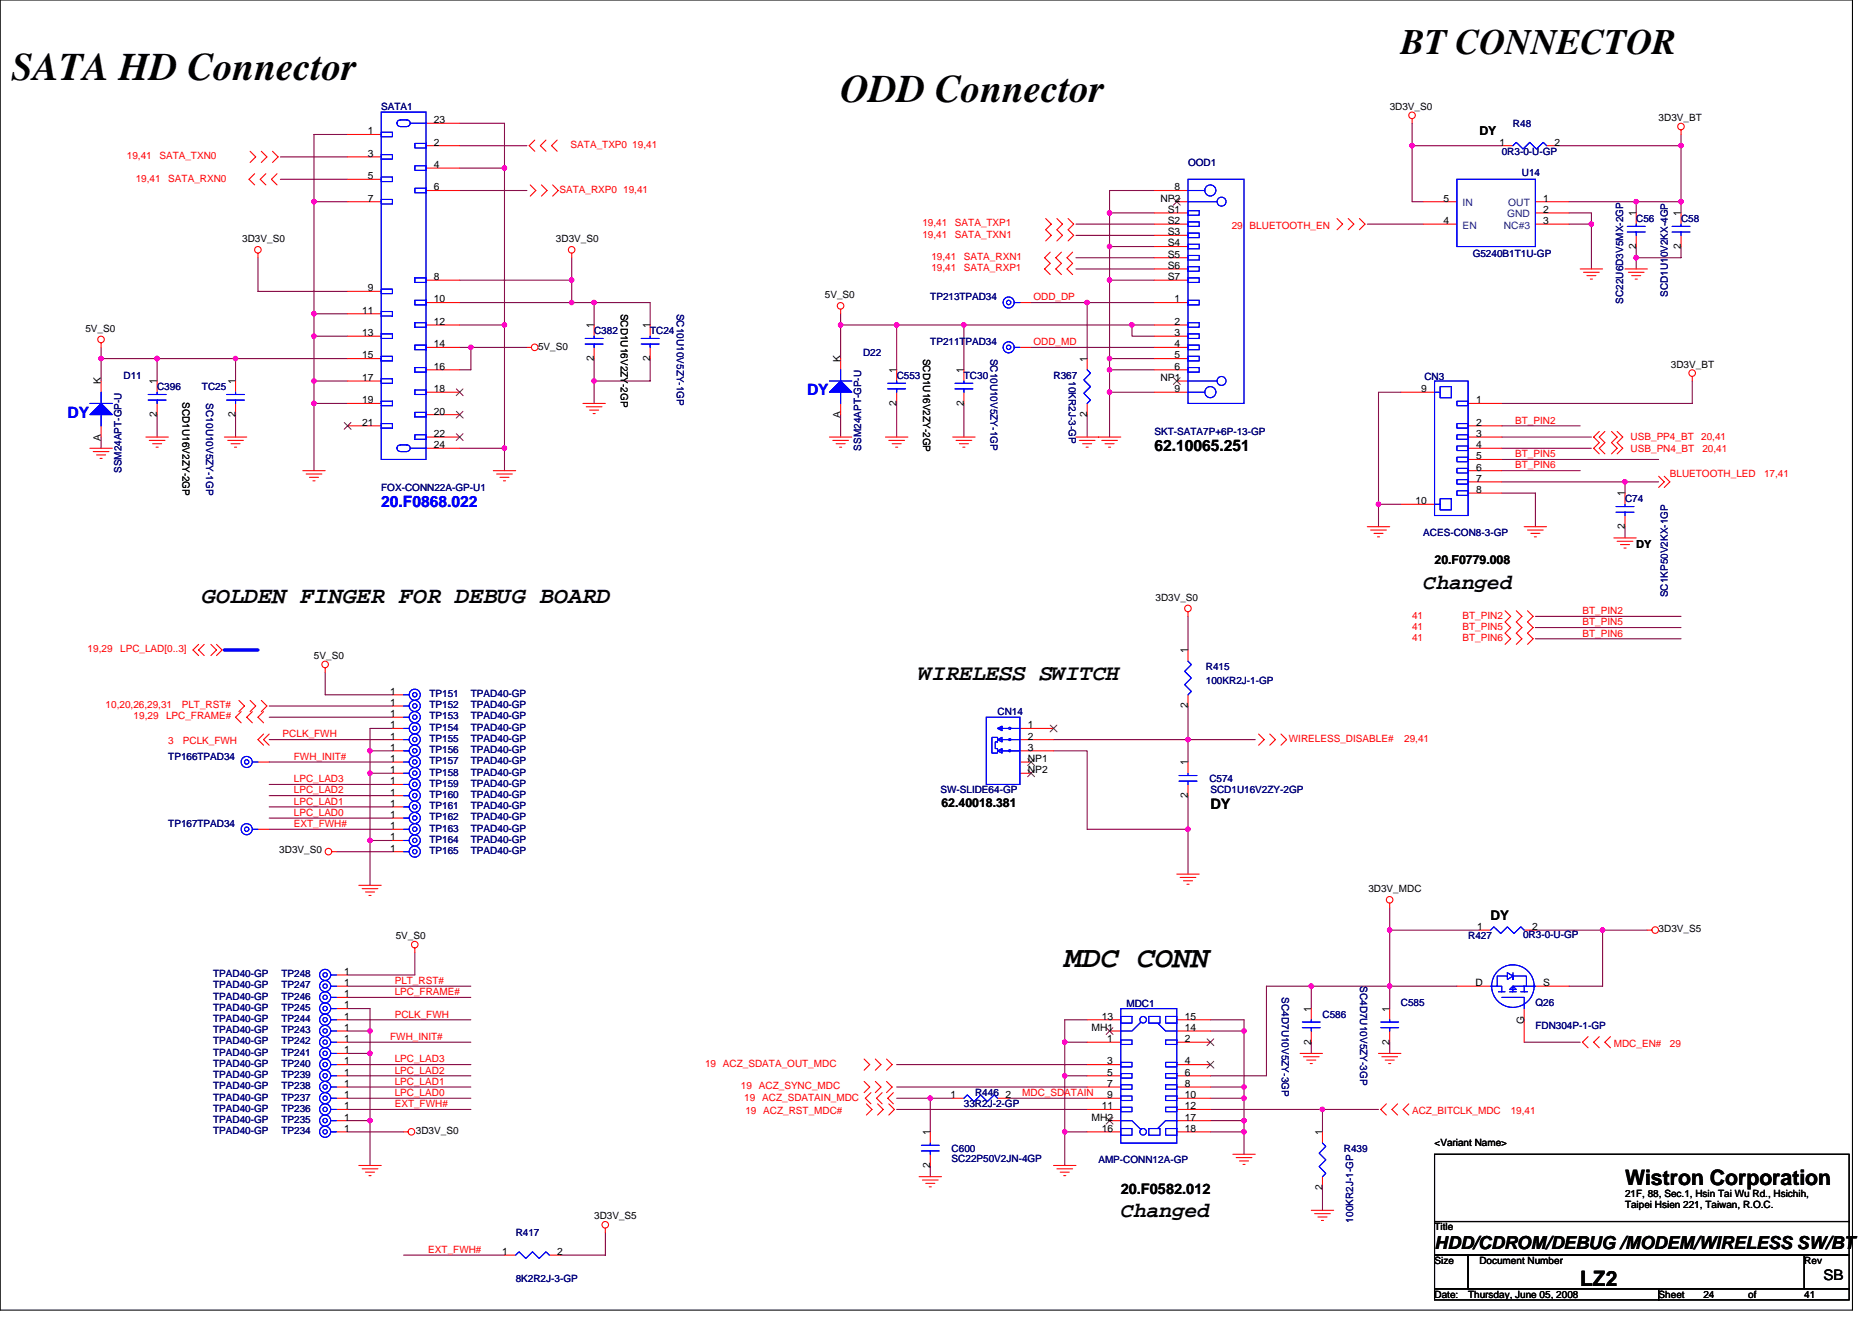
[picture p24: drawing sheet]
<svg xmlns="http://www.w3.org/2000/svg" width="297mm" height="210mm" viewBox="0 0 297 210" stroke-linecap="round" stroke-linejoin="round" font-family="sans-serif">
<defs><g id="words">
<g font-size="6.2">
<text x="1.8" y="12.6">SATA HD Connector</text>
<text x="133.4" y="16.2">ODD Connector</text>
</g>
<text font-size="5.7" x="222.3" y="8.6">BT CONNECTOR</text>
<text font-size="4.8" x="168.9" y="153.4">MDC CONN</text>
<text font-size="3.7" x="32" y="95.6">GOLDEN FINGER FOR DEBUG BOARD</text>
<text font-size="3.5" x="145.8" y="107.9">WIRELESS SWITCH</text>
<g font-size="3.4">
<text x="225.8" y="93.5">Changed</text>
<text x="257.8" y="188">Wistron Corporation</text>
<text x="177.8" y="193.1">Changed</text>
<text x="250.7" y="204">LZ2</text>
</g>
<text font-size="2.8" x="227.6" y="198.2">HDD/CDROM/DEBUG /MODEM/WIRELESS SW/BT</text>
<g font-size="2.5" fill="#00f">
<text x="128.1" y="62.7">DY</text>
<text x="10.7" y="66.3">DY</text>
<text x="60.5" y="80.5">20.F0868.022</text>
</g>
<text font-size="2.5" x="183.2" y="71.6">62.10065.251</text>
<g font-size="2.3">
<text x="192.1" y="128.4">DY</text>
<text x="177.8" y="189.4">20.F0582.012</text>
<text x="289.3" y="203.2">SB</text>
</g>
<text font-size="2.1" x="236.5" y="146">DY</text>
<g font-size="1.9">
<text x="234.7" y="21.4">DY</text>
<text x="227.6" y="89.5">20.F0779.008</text>
<text x="149.4" y="128.1">62.40018.381</text>
</g>
<text font-size="1.8" x="259.6" y="87">DY</text>
<g font-size="1.6" fill="#000080">
<text x="60.5" y="17.4">SATA1</text>
<text x="240.1" y="20.1">R48</text>
<text x="188.5" y="26.3">OOD1</text>
<text x="238.3" y="24.5">0R3-0-U-GP</text>
<text x="241.5" y="27.9">U14</text>
<text x="259.6" y="35.2">C56</text>
<text x="266.7" y="35.2">C58</text>
<text x="233.7" y="40.7">G5240B1T1U-GP</text>
<text x="147.6" y="47.6">TP213TPAD34</text>
<text x="264.7" y="47.1" transform="rotate(-90 264.7 47.1)">SCD1U10V2KX-4GP</text>
<text x="94.3" y="53">C382</text>
<text x="103.2" y="53">TC24</text>
<text x="107.4" y="49.8" transform="rotate(90 107.4 49.8)">SC10U10V5ZY-1GP</text>
<text x="257.6" y="48.2" transform="rotate(-90 257.6 48.2)">SC22U6D3V5MX-2GP</text>
<text x="136.9" y="56.5">D22</text>
<text x="147.6" y="54.8">TP211TPAD34</text>
<text x="157.2" y="56.9" transform="rotate(90 157.2 56.9)">SC10U10V5ZY-1GP</text>
<text x="19.6" y="60.1">D11</text>
<text x="24.9" y="61.9">C396</text>
<text x="32" y="61.9">TC25</text>
<text x="32.7" y="64" transform="rotate(90 32.7 64)">SC10U10V5ZY-1GP</text>
<text x="142.3" y="60.1">C553</text>
<text x="152.9" y="60.1">TC30</text>
<text x="167.2" y="60.1">R367</text>
<text x="169.6" y="60.5" transform="rotate(90 169.6 60.5)">10KR2J-3-GP</text>
<text x="226" y="60.3">CN3</text>
<text x="136.6" y="71.5" transform="rotate(-90 136.6 71.5)">SSM24APT-GP-U</text>
<text x="183.2" y="69">SKT-SATA7P+6P-13-GP</text>
<text x="19.3" y="75" transform="rotate(-90 19.3 75)">SSM24APT-GP-U</text>
<text x="60.5" y="77.9">FOX-CONN22A-GP-U1</text>
<text x="257.8" y="79.7">C74</text>
<text x="225.8" y="85">ACES-CON8-3-GP</text>
<text x="264.7" y="94.8" transform="rotate(-90 264.7 94.8)">SC1KP50V2KX-1GP</text>
<text x="191.3" y="106.3">R415</text>
<text x="68.1" y="112.4">TP152</text>
<text x="68.1" y="110.6">TP151</text>
<text x="74.7" y="112.4">TPAD40-GP</text>
<text x="74.7" y="110.6">TPAD40-GP</text>
<text x="158.3" y="113.4">CN14</text>
<text x="191.3" y="108.5">100KR2J-1-GP</text>
<text x="68.1" y="119.5">TP156</text>
<text x="68.1" y="115.9">TP154</text>
<text x="68.1" y="117.7">TP155</text>
<text x="68.1" y="114.2">TP153</text>
<text x="74.7" y="119.5">TPAD40-GP</text>
<text x="74.7" y="115.9">TPAD40-GP</text>
<text x="74.7" y="117.7">TPAD40-GP</text>
<text x="74.7" y="114.2">TPAD40-GP</text>
<text x="26.7" y="120.5">TP166TPAD34</text>
<text x="68.1" y="123">TP158</text>
<text x="68.1" y="124.8">TP159</text>
<text x="68.1" y="121.3">TP157</text>
<text x="74.7" y="123">TPAD40-GP</text>
<text x="74.7" y="124.8">TPAD40-GP</text>
<text x="74.7" y="121.3">TPAD40-GP</text>
<text x="149.2" y="125.9">SW-SLIDE64-GP</text>
<text x="191.9" y="124.1">C574</text>
<text x="192.1" y="125.9">SCD1U16V2ZY-2GP</text>
<text x="26.7" y="131.2">TP167TPAD34</text>
<text x="68.1" y="126.6">TP160</text>
<text x="68.1" y="128.4">TP161</text>
<text x="68.1" y="130.2">TP162</text>
<text x="68.1" y="131.9">TP163</text>
<text x="74.7" y="126.6">TPAD40-GP</text>
<text x="74.7" y="128.4">TPAD40-GP</text>
<text x="74.7" y="130.2">TPAD40-GP</text>
<text x="74.7" y="131.9">TPAD40-GP</text>
<text x="68.1" y="135.5">TP165</text>
<text x="68.1" y="133.7">TP164</text>
<text x="74.7" y="135.5">TPAD40-GP</text>
<text x="74.7" y="133.7">TPAD40-GP</text>
<text x="233" y="149">R427</text>
<text x="241.7" y="148.8">0R3-0-U-GP</text>
<text x="33.8" y="155">TPAD40-GP</text>
<text x="44.7" y="155">TP248</text>
<text x="33.8" y="156.8">TPAD40-GP</text>
<text x="33.8" y="158.6">TPAD40-GP</text>
<text x="33.8" y="160.4">TPAD40-GP</text>
<text x="44.7" y="156.8">TP247</text>
<text x="44.7" y="158.6">TP246</text>
<text x="44.7" y="160.4">TP245</text>
<text x="178.7" y="159.8">MDC1</text>
<text x="203.4" y="158.2" transform="rotate(90 203.4 158.2)">SC4D7U10V5ZY-3GP</text>
<text x="209.8" y="161.4">C586</text>
<text x="215.8" y="156.5" transform="rotate(90 215.8 156.5)">SC4D7U10V5ZY-3GP</text>
<text x="222.3" y="159.7">C585</text>
<text x="243.6" y="159.7">Q26</text>
<text x="33.8" y="165.7">TPAD40-GP</text>
<text x="33.8" y="167.5">TPAD40-GP</text>
<text x="33.8" y="162.2">TPAD40-GP</text>
<text x="33.8" y="163.9">TPAD40-GP</text>
<text x="44.7" y="165.7">TP242</text>
<text x="44.7" y="167.5">TP241</text>
<text x="44.7" y="162.2">TP244</text>
<text x="44.7" y="163.9">TP243</text>
<text x="243.6" y="163.2">FDN304P-1-GP</text>
<text x="33.8" y="172.8">TPAD40-GP</text>
<text x="33.8" y="171">TPAD40-GP</text>
<text x="33.8" y="169.3">TPAD40-GP</text>
<text x="44.7" y="172.8">TP238</text>
<text x="44.7" y="171">TP239</text>
<text x="44.7" y="169.3">TP240</text>
<text x="154.7" y="173.9">R446</text>
<text x="33.8" y="176.4">TPAD40-GP</text>
<text x="33.8" y="174.6">TPAD40-GP</text>
<text x="33.8" y="179.9">TPAD40-GP</text>
<text x="33.8" y="178.2">TPAD40-GP</text>
<text x="44.7" y="176.4">TP236</text>
<text x="44.7" y="174.6">TP237</text>
<text x="44.7" y="179.9">TP234</text>
<text x="44.7" y="178.2">TP235</text>
<text x="152.9" y="175.7">33R2J-2-GP</text>
<text x="151" y="182.8">C600</text>
<text x="151" y="184.4">SC22P50V2JN-4GP</text>
<text x="174.3" y="184.6">AMP-CONN12A-GP</text>
<text x="213.2" y="182.8">R439</text>
<text x="81.8" y="196.1">R417</text>
<text x="214.7" y="194" transform="rotate(-90 214.7 194)">100KR2J-1-GP</text>
<text x="81.8" y="203.4">8K2R2J-3-GP</text>
</g>
<g font-size="1.6">
<text x="220.5" y="17.4">3D3V_S0</text>
<text x="58.4" y="21.3">1</text>
<text x="68.9" y="23.1">2</text>
<text x="68.9" y="19.5">23</text>
<text x="237.9" y="23.1">1</text>
<text x="246.7" y="23.1">2</text>
<text x="263.2" y="19.2">3D3V_BT</text>
<text x="58.4" y="24.9">3</text>
<text x="58.4" y="28.4">5</text>
<text x="68.9" y="26.6">4</text>
<text x="58.4" y="32">7</text>
<text x="68.9" y="30.2">6</text>
<text x="184.1" y="32">NP2</text>
<text x="185.3" y="33.8">S1</text>
<text x="185.3" y="35.5">S2</text>
<text x="186.4" y="30.2">8</text>
<text x="229" y="35.5">4</text>
<text x="229" y="32">5</text>
<text x="244.9" y="33.8">2</text>
<text x="244.9" y="35.5">3</text>
<text x="244.9" y="32">1</text>
<text x="259.6" y="34.3" transform="rotate(-90 259.6 34.3)">1</text>
<text x="266.7" y="34.3" transform="rotate(-90 266.7 34.3)">1</text>
<text x="38.4" y="38.4">3D3V_S0</text>
<text x="88.2" y="38.4">3D3V_S0</text>
<text x="185.3" y="37.3">S3</text>
<text x="185.3" y="39.1">S4</text>
<text x="185.3" y="40.9">S5</text>
<text x="259.6" y="39.5" transform="rotate(-90 259.6 39.5)">2</text>
<text x="266.7" y="39.5" transform="rotate(-90 266.7 39.5)">2</text>
<text x="58.4" y="46.2">9</text>
<text x="68.9" y="44.4">8</text>
<text x="68.9" y="48">10</text>
<text x="130.9" y="47.3">5V_S0</text>
<text x="185.3" y="42.7">S6</text>
<text x="185.3" y="44.4">S7</text>
<text x="186.4" y="48">1</text>
<text x="13.5" y="52.6">5V_S0</text>
<text x="57.5" y="49.8">11</text>
<text x="57.5" y="53.3">13</text>
<text x="68.9" y="51.5">12</text>
<text x="94.3" y="52.1" transform="rotate(-90 94.3 52.1)">1</text>
<text x="98.5" y="49.8" transform="rotate(90 98.5 49.8)">SCD1U16V2ZY-2GP</text>
<text x="103.1" y="52.1" transform="rotate(-90 103.1 52.1)">1</text>
<text x="186.4" y="51.5">2</text>
<text x="186.4" y="53.3">3</text>
<text x="57.5" y="56.9">15</text>
<text x="68.9" y="55.1">14</text>
<text x="68.9" y="58.7">16</text>
<text x="85.4" y="55.5">5V_S0</text>
<text x="94.3" y="57.3" transform="rotate(-90 94.3 57.3)">2</text>
<text x="103.1" y="57.3" transform="rotate(-90 103.1 57.3)">2</text>
<text x="133.4" y="57.4" transform="rotate(-90 133.4 57.4)">K</text>
<text x="142.3" y="59.2" transform="rotate(-90 142.3 59.2)">1</text>
<text x="146.5" y="56.9" transform="rotate(90 146.5 56.9)">SCD1U16V2ZY-2GP</text>
<text x="152.9" y="59.2" transform="rotate(-90 152.9 59.2)">1</text>
<text x="172.5" y="57.4" transform="rotate(-90 172.5 57.4)">1</text>
<text x="186.4" y="55.1">4</text>
<text x="186.4" y="56.9">5</text>
<text x="186.4" y="58.7">6</text>
<text x="265.1" y="58.3">3D3V_BT</text>
<text x="16" y="61" transform="rotate(-90 16 61)">K</text>
<text x="24.9" y="61" transform="rotate(-90 24.9 61)">1</text>
<text x="29" y="63.8" transform="rotate(90 29 63.8)">SCD1U16V2ZY-2GP</text>
<text x="37.4" y="61" transform="rotate(-90 37.4 61)">1</text>
<text x="57.5" y="60.4">17</text>
<text x="57.5" y="64">19</text>
<text x="68.9" y="62.2">18</text>
<text x="68.9" y="65.8">20</text>
<text x="142.3" y="64.4" transform="rotate(-90 142.3 64.4)">2</text>
<text x="152.9" y="64.4" transform="rotate(-90 152.9 64.4)">2</text>
<text x="184.1" y="60.4">NP1</text>
<text x="186.4" y="62.2">9</text>
<text x="225.5" y="62.2">9</text>
<text x="234.2" y="64">1</text>
<text x="16" y="69.9" transform="rotate(-90 16 69.9)">A</text>
<text x="24.9" y="66.2" transform="rotate(-90 24.9 66.2)">2</text>
<text x="37.4" y="66.2" transform="rotate(-90 37.4 66.2)">2</text>
<text x="57.5" y="67.5">21</text>
<text x="68.9" y="69.3">22</text>
<text x="68.9" y="71.1">24</text>
<text x="133.4" y="66.3" transform="rotate(-90 133.4 66.3)">A</text>
<text x="172.5" y="66.2" transform="rotate(-90 172.5 66.2)">2</text>
<text x="234.2" y="67.5">2</text>
<text x="234.2" y="69.3">3</text>
<text x="234.2" y="71.1">4</text>
<text x="234.2" y="72.9">5</text>
<text x="234.2" y="74.7">6</text>
<text x="234.2" y="76.4">7</text>
<text x="224.6" y="80">10</text>
<text x="234.2" y="78.2">8</text>
<text x="257.8" y="83.9" transform="rotate(-90 257.8 83.9)">2</text>
<text x="257.8" y="78.8" transform="rotate(-90 257.8 78.8)">1</text>
<text x="183.3" y="95.3">3D3V_S0</text>
<text x="49.8" y="104.5">5V_S0</text>
<text x="188.5" y="103.7" transform="rotate(-90 188.5 103.7)">1</text>
<text x="61.9" y="112">1</text>
<text x="61.9" y="110.2">1</text>
<text x="61.9" y="113.8">1</text>
<text x="188.5" y="112.4" transform="rotate(-90 188.5 112.4)">2</text>
<text x="61.9" y="119.1">1</text>
<text x="61.9" y="115.5">1</text>
<text x="61.9" y="117.3">1</text>
<text x="163.1" y="115.5">1</text>
<text x="163.1" y="117.3">2</text>
<text x="163.1" y="119.1">3</text>
<text x="61.9" y="122.7">1</text>
<text x="61.9" y="124.4">1</text>
<text x="61.9" y="120.9">1</text>
<text x="163.1" y="120.9">NP1</text>
<text x="163.1" y="122.7">NP2</text>
<text x="188.5" y="121.4" transform="rotate(-90 188.5 121.4)">1</text>
<text x="61.9" y="126.2">1</text>
<text x="61.9" y="128">1</text>
<text x="61.9" y="129.8">1</text>
<text x="61.9" y="131.6">1</text>
<text x="188.5" y="126.6" transform="rotate(-90 188.5 126.6)">2</text>
<text x="44.3" y="135.3">3D3V_S0</text>
<text x="61.9" y="135.1">1</text>
<text x="61.9" y="133.3">1</text>
<text x="217.1" y="141.5">3D3V_MDC</text>
<text x="62.8" y="149">5V_S0</text>
<text x="234.4" y="147.6">1</text>
<text x="243.1" y="147.6">2</text>
<text x="263.2" y="147.9">3D3V_S5</text>
<text x="54.6" y="154.7">1</text>
<text x="54.6" y="156.4">1</text>
<text x="54.6" y="158.2">1</text>
<text x="54.6" y="160">1</text>
<text x="54.6" y="161.8">1</text>
<text x="174.8" y="161.8">13</text>
<text x="188" y="161.8">15</text>
<text x="208" y="160.5" transform="rotate(-90 208 160.5)">1</text>
<text x="220.5" y="160.5" transform="rotate(-90 220.5 160.5)">1</text>
<text x="234.1" y="156.4">D</text>
<text x="244.9" y="156.4">S</text>
<text x="54.6" y="165.3">1</text>
<text x="54.6" y="167.1">1</text>
<text x="54.6" y="163.6">1</text>
<text x="173.2" y="163.6">MH1</text>
<text x="175.7" y="165.3">1</text>
<text x="188" y="165.3">2</text>
<text x="188" y="163.6">14</text>
<text x="208" y="165.7" transform="rotate(-90 208 165.7)">2</text>
<text x="220.5" y="165.7" transform="rotate(-90 220.5 165.7)">2</text>
<text x="241.8" y="162.5" transform="rotate(-90 241.8 162.5)">G</text>
<text x="54.6" y="172.4">1</text>
<text x="54.6" y="170.7">1</text>
<text x="54.6" y="168.9">1</text>
<text x="175.7" y="168.9">3</text>
<text x="175.7" y="170.7">5</text>
<text x="175.7" y="172.4">7</text>
<text x="188" y="168.9">4</text>
<text x="188" y="170.7">6</text>
<text x="188" y="172.4">8</text>
<text x="54.6" y="176">1</text>
<text x="54.6" y="174.2">1</text>
<text x="54.6" y="179.6">1</text>
<text x="54.6" y="177.8">1</text>
<text x="66" y="179.9">3D3V_S0</text>
<text x="150.8" y="174.2">1</text>
<text x="159.5" y="174.2">2</text>
<text x="173.2" y="177.8">MH2</text>
<text x="174.8" y="176">11</text>
<text x="174.8" y="179.6">16</text>
<text x="175.7" y="174.2">9</text>
<text x="188" y="174.2">10</text>
<text x="188" y="176">12</text>
<text x="188" y="179.6">18</text>
<text x="188" y="177.8">17</text>
<text x="147.6" y="185.3" transform="rotate(-90 147.6 185.3)">2</text>
<text x="147.6" y="180.1" transform="rotate(-90 147.6 180.1)">1</text>
<text x="209.8" y="180.1" transform="rotate(-90 209.8 180.1)">1</text>
<text x="227.6" y="181.9">&lt;Variant Name&gt;</text>
<text x="209.8" y="188.8" transform="rotate(-90 209.8 188.8)">2</text>
<text x="257.8" y="189.9">21F, 88, Sec.1, Hsin Tai Wu Rd., Hsichih,</text>
<text x="257.8" y="191.7">Taipei Hsien 221, Taiwan, R.O.C.</text>
<text x="94.3" y="193.4">3D3V_S5</text>
<text x="227.6" y="195.2">Title</text>
<text x="79.7" y="199.1">1</text>
<text x="88.4" y="199.1">2</text>
<text x="227.6" y="200.6">Size</text>
<text x="234.7" y="200.6">Document Number</text>
<text x="286.3" y="200.6">Rev</text>
<text x="227.6" y="205.9">Date:</text>
<text x="233" y="205.9">Thursday, June 05, 2008</text>
<text x="263.2" y="205.9">Sheet</text>
<text x="270.3" y="205.9">24</text>
<text x="277.4" y="205.9">of</text>
<text x="286.3" y="205.9">41</text>
</g>
<g font-size="1.6" fill="#f00">
<text x="90.5" y="23.5">SATA_TXP0 19,41</text>
<text x="20.1" y="25.3">19,41</text>
<text x="21.5" y="28.8">19,41</text>
<text x="25.3" y="25.3">SATA_TXN0</text>
<text x="26.7" y="28.8">SATA_RXN0</text>
<text x="88.8" y="30.6">SATA_RXP0 19,41</text>
<text x="146.4" y="35.9">19,41</text>
<text x="151.5" y="35.9">SATA_TXP1</text>
<text x="146.4" y="37.7">19,41</text>
<text x="147.8" y="41.3">19,41</text>
<text x="151.5" y="37.7">SATA_TXN1</text>
<text x="152.9" y="41.3">SATA_RXN1</text>
<text x="195.4" y="36.3">29</text>
<text x="198.3" y="36.3">BLUETOOTH_EN</text>
<text x="147.8" y="43">19,41</text>
<text x="152.9" y="43">SATA_RXP1</text>
<text x="164" y="47.6">ODD_DP</text>
<text x="164" y="54.8">ODD_MD</text>
<text x="240.4" y="67.2">BT_PIN2</text>
<text x="258.7" y="69.9">USB_PP4_BT</text>
<text x="258.7" y="71.6">USB_PN4_BT</text>
<text x="269.9" y="69.9">20,41</text>
<text x="270.1" y="71.6">20,41</text>
<text x="240.4" y="74.3">BT_PIN6</text>
<text x="240.4" y="72.5">BT_PIN5</text>
<text x="265" y="75.7">BLUETOOTH_LED</text>
<text x="279.9" y="75.7">17,41</text>
<text x="224.1" y="99.9">41</text>
<text x="224.1" y="101.7">41</text>
<text x="224.1" y="98.1">41</text>
<text x="232.1" y="99.9">BT_PIN5</text>
<text x="232.1" y="101.7">BT_PIN6</text>
<text x="232.1" y="98.1">BT_PIN2</text>
<text x="251.1" y="99.2">BT_PIN5</text>
<text x="251.1" y="101">BT_PIN6</text>
<text x="251.1" y="97.4">BT_PIN2</text>
<text x="13.9" y="103.5">19,29</text>
<text x="19.1" y="103.5">LPC_LAD[0..3]</text>
<text x="16.8" y="112.4">10,20,26,29,31</text>
<text x="28.8" y="112.4">PLT_RST#</text>
<text x="21.2" y="114.2">19,29</text>
<text x="26.3" y="114.2">LPC_FRAME#</text>
<text x="26.7" y="118">3</text>
<text x="29" y="118">PCLK_FWH</text>
<text x="44.8" y="117">PCLK_FWH</text>
<text x="204.5" y="117.7">WIRELESS_DISABLE#</text>
<text x="222.8" y="117.7">29,41</text>
<text x="46.6" y="125.9">LPC_LAD2</text>
<text x="46.6" y="124.1">LPC_LAD3</text>
<text x="46.6" y="120.5">FWH_INIT#</text>
<text x="46.6" y="131.2">EXT_FWH#</text>
<text x="46.6" y="129.4">LPC_LAD0</text>
<text x="46.6" y="127.7">LPC_LAD1</text>
<text x="62.6" y="161.4">PCLK_FWH</text>
<text x="62.6" y="157.9">LPC_FRAME#</text>
<text x="62.6" y="156.1">PLT_RST#</text>
<text x="61.9" y="165">FWH_INIT#</text>
<text x="256.1" y="166.1">MDC_EN#</text>
<text x="265" y="166.1">29</text>
<text x="62.6" y="173.9">LPC_LAD0</text>
<text x="62.6" y="172.1">LPC_LAD1</text>
<text x="62.6" y="170.3">LPC_LAD2</text>
<text x="62.6" y="168.6">LPC_LAD3</text>
<text x="111.9" y="169.3">19 ACZ_SDATA_OUT_MDC</text>
<text x="117.6" y="172.8">19 ACZ_SYNC_MDC</text>
<text x="162.2" y="173.9">MDC_SDATAIN</text>
<text x="62.6" y="175.7">EXT_FWH#</text>
<text x="118.1" y="174.6">19 ACZ_SDATAIN_MDC</text>
<text x="118.3" y="176.7">19 ACZ_RST_MDC#</text>
<text x="224.1" y="176.7">ACZ_BITCLK_MDC</text>
<text x="239.7" y="176.7">19,41</text>
<text x="68" y="198.8">EXT_FWH#</text>
</g>
<g font-size="1.6" fill="#004080">
<text x="232.1" y="32.7">IN</text>
<text x="239.2" y="34.5">GND</text>
<text x="239.3" y="32.7">OUT</text>
<text x="232.1" y="36.3">EN</text>
<text x="238.6" y="36.3">NC#3</text>
</g>
</g></defs>
<path d="M0 0h293.9v207.9h-293.9zM227.6 183.1h65.8v10.7h-65.8zM227.6 193.8h65.8v5.3h-65.8zM227.6 199.1h5.4v5.4h-5.4zM233 199.1h53.3v5.4h-53.3zM286.3 199.1h7.1v5.4h-7.1zM227.6 204.5h35.6v1.7h-35.6zM263.2 204.5h30.2v1.7h-30.2z" fill="none" stroke="#000" stroke-width=".17"/>
<g fill="none" stroke="#800040" stroke-width=".17">
<path d="M72.9 19.6h7.1v55.1M224.1 19.6v3.5h14.2M44.5 24.9h10.7M44.5 28.4h10.7M49.8 32h5.4M55.2 21.3h-5.4v53.4M72.9 23.1h10.7M72.9 30.2h10.7M72.9 26.7h7.1M170.7 35.6h12.5M170.7 37.3h12.5M176.1 33.8h7.1"/>
<path d="M176.1 39.1h7.1M183.2 30.2h-7.1v39.1M217 35.6h8.8M224.1 23.1v8.9h1.7M247.2 23.1h19.5M249 32h10.6v1.8M249 35.6h3.5M249 33.8h3.5v8.9M259.6 39.1v3.6M259.6 32h7.1M266.7 21.3v12.5M266.7 39.1v1.8h-7.1"/>
<path d="M16 56.9h8.9v3.6M16 55.1v5.4M24.9 56.9h12.5v3.6M37.4 56.9h17.8M40.9 40.9v5.3h14.3M49.8 49.8h5.4M49.8 53.3h5.4M72.9 48h30.3v3.6M72.9 51.6h7.1M72.9 55.1h10.7M72.9 44.4h17.8M74.7 55.1v3.6h-1.8"/>
<path d="M90.7 40.9v7.1M94.3 48v3.6M94.3 56.9v7.1M103.2 56.9v3.6h-8.9M133.4 51.6h19.5M133.4 49.8v7.1M142.3 51.6v7.1M152.9 51.6h26.7v1.7h3.6M152.9 51.6v7.1M163.6 48h19.6M163.6 55.1h19.6M170.7 40.9h12.5"/>
<path d="M170.7 42.7h12.5M172.5 48v8.9M176.1 58.7h7.1M176.1 56.9h7.1M176.1 44.4h7.1M179.6 51.6h3.6M16 69.3v1.8M24.9 65.8v3.5M37.4 65.8v3.5M49.8 64h5.4M49.8 60.5h5.4M72.9 71.1h7.1"/>
<path d="M133.4 65.8v3.5M142.3 64v5.3M152.9 64v5.3M172.5 65.8v3.5M176.1 62.2h7.1M222.3 62.2h-3.6v17.8M238.3 76.5h19.5v1.7M238.3 78.2h5.3v5.4M238.3 69.3h14.2M238.3 71.1h14.2M238.3 74.7h12.4M238.3 67.6h12.4"/>
<path d="M238.3 72.9h24.9M257.8 76.5h5.4M268.5 60.5v3.5h-30.2M188.5 97.8v5.3M222.3 80h-3.6v3.6M243.6 99.6h23.1M243.6 97.8h23.1M257.8 83.6v1.7M42.7 117.3h19.6M42.7 113.8h19.6M42.7 112h19.6M51.6 106.7v3.5h10.7"/>
<path d="M58.7 119.1h3.6M62.3 115.6h-3.6v7.1M167.2 119.1h5.3v12.5h16M167.2 117.3h32M188.5 112v8.9M243.6 101.3h23.1M42.7 131.6h19.6M42.7 129.8h19.6M42.7 128h19.6M42.7 126.2h19.6M42.7 124.5h19.6M42.7 120.9h19.6"/>
<path d="M53.4 135.1h8.9M58.7 122.7v10.6h3.6M58.7 122.7h3.6M58.7 133.3v7.2M188.5 126.2v12.5M55.2 158.2h19.5M55.2 156.5h19.5M65.8 151.1v3.6h-10.6M208.1 156.5v3.5M220.5 147.6h14.2M220.5 144v16M231.2 156.5h-30.2v14.2h-8.9"/>
<path d="M243.6 147.6h17.8M254.3 147.6v8.9h-5.3M55.2 160h3.5v24.9M55.2 165.4h19.5M55.2 161.8h19.5M55.2 176h19.5M55.2 177.8h3.5M55.2 167.1h3.5M55.2 174.2h19.5M55.2 172.5h19.5M55.2 170.7h19.5M55.2 168.9h19.5"/>
<path d="M55.2 179.6h8.8M55.2 163.6h3.5M142.3 176h30.2M142.3 174.2h8.9M142.3 172.5h30.2M142.3 168.9h30.2M147.6 174.2v5.4M160.1 174.2h12.4M168.9 165.4v5.3h3.6M168.9 165.4h3.6M168.9 179.6h3.6M168.9 170.7v14.2"/>
<path d="M172.5 161.8h-3.6v3.6M192.1 161.8h5.3v21.3M192.1 176h26.6M192.1 177.8h5.3M192.1 174.2h5.3M192.1 172.5h5.3M192.1 179.6h5.3M192.1 163.6h5.3M208.1 165.4v1.7M209.8 176v3.6M220.5 165.4v1.7M241.8 165.4h8.9"/>
<path d="M64 199.1h16M96.1 195.6v3.5h-7.2M147.6 184.9v1.8M209.8 188.5v3.5"/>
</g>
<g fill="#f0f" stroke="#f0f" stroke-width=".17">
<circle cx="58.7" cy="122.7" r=".35"/>
<circle cx="58.7" cy="119.1" r=".35"/>
<circle cx="58.7" cy="133.3" r=".35"/>
<circle cx="24.9" cy="56.9" r=".35"/>
<circle cx="16" cy="56.9" r=".35"/>
<circle cx="37.4" cy="56.9" r=".35"/>
<circle cx="58.7" cy="167.1" r=".35"/>
<circle cx="58.7" cy="163.6" r=".35"/>
<circle cx="58.7" cy="177.8" r=".35"/>
<circle cx="254.3" cy="147.6" r=".35"/>
<circle cx="168.9" cy="170.7" r=".35"/>
<circle cx="168.9" cy="179.6" r=".35"/>
<circle cx="168.9" cy="165.3" r=".35"/>
<circle cx="197.4" cy="163.6" r=".35"/>
<circle cx="197.4" cy="172.5" r=".35"/>
<circle cx="220.5" cy="147.6" r=".35"/>
<circle cx="209.8" cy="176" r=".35"/>
<circle cx="197.4" cy="177.8" r=".35"/>
<circle cx="197.4" cy="179.6" r=".35"/>
<circle cx="220.5" cy="156.5" r=".35"/>
<circle cx="208.1" cy="156.5" r=".35"/>
<circle cx="197.4" cy="174.2" r=".35"/>
<circle cx="259.6" cy="40.9" r=".35"/>
<circle cx="266.7" cy="23.1" r=".35"/>
<circle cx="224.1" cy="23.1" r=".35"/>
<circle cx="252.5" cy="35.5" r=".35"/>
<circle cx="266.7" cy="32" r=".35"/>
<circle cx="259.6" cy="32" r=".35"/>
<circle cx="218.7" cy="80" r=".35"/>
<circle cx="257.8" cy="76.4" r=".35"/>
<circle cx="188.5" cy="131.6" r=".35"/>
<circle cx="188.5" cy="117.3" r=".35"/>
<circle cx="172.5" cy="48" r=".35"/>
<circle cx="179.6" cy="51.5" r=".35"/>
<circle cx="142.3" cy="51.5" r=".35"/>
<circle cx="133.4" cy="51.5" r=".35"/>
<circle cx="152.9" cy="51.5" r=".35"/>
<circle cx="176" cy="62.2" r=".35"/>
<circle cx="176" cy="56.9" r=".35"/>
<circle cx="176" cy="44.4" r=".35"/>
<circle cx="176" cy="39.1" r=".35"/>
<circle cx="176" cy="33.8" r=".35"/>
<circle cx="176" cy="58.7" r=".35"/>
<circle cx="90.7" cy="48" r=".35"/>
<circle cx="90.7" cy="44.4" r=".35"/>
<circle cx="94.3" cy="48" r=".35"/>
<circle cx="94.3" cy="60.4" r=".35"/>
<circle cx="49.8" cy="32" r=".35"/>
<circle cx="49.8" cy="49.8" r=".35"/>
<circle cx="49.8" cy="53.3" r=".35"/>
<circle cx="49.8" cy="64" r=".35"/>
<circle cx="80" cy="26.7" r=".35"/>
<circle cx="80" cy="71.1" r=".35"/>
<circle cx="74.7" cy="55.1" r=".35"/>
<circle cx="49.8" cy="60.4" r=".35"/>
<circle cx="80" cy="51.5" r=".35"/>
<circle cx="147.6" cy="174.2" r=".35"/>
</g>
<path d="M35.6 103.1h5.3" fill="none" stroke="#00f" stroke-width=".53"/>
<g fill="none" stroke="#f00" stroke-width=".17">
<path d="M67.6 19.6h5.3M224.1 18.8v.8M39.7 24l.9 .9-.9 .9M40.4 27.6l-.9 .8 .9 .9M41.5 24l.9 .9-.9 .9M42.2 27.6l-.9 .8 .9 .9M43.2 24l.9 .9-.9 .9M44 27.6l-.9 .8 .9 .9M55.2 32h5.3M55.2 21.3h5.3M55.2 24.9h5.3M55.2 28.4h5.3"/>
<path d="M67.6 23.1h5.3M67.6 26.7h5.3M67.6 30.2h5.3M84.1 29.3l.9 .9-.9 .9M84.9 22.2l-.9 .9 .9 .9M85.9 29.3l.9 .9-.9 .9M86.6 22.2l-.9 .9 .9 .9M87.7 29.3l.9 .9-.9 .9M88.4 22.2l-.9 .9 .9 .9M165.9 34.7l.9 .9-.9 .8 .9 .9-.9 .9M167.7 34.7l.9 .9-.9 .8 .9 .9-.9 .9M169.5 34.7l.9 .9-.9 .8 .9 .9-.9 .9"/>
<path d="M183.2 33.8h5.3M183.2 35.6h5.3M183.2 30.2h5.3M183.2 37.3h5.3M183.2 39.1h5.3M186.7 32h1.8M212.1 34.7l.9 .9-.9 .8M213.9 34.7l.9 .9-.9 .8M215.7 34.7l.9 .9-.9 .8M225.8 32h5.4M225.8 35.6h5.4M238.3 23.1h1.8"/>
<path d="M243.6 32h5.4M243.6 33.8h5.4M243.6 35.6h5.4M245.4 23.1h1.8M259.6 33.8v1.8M259.6 37.3v1.8M266.7 20.6v.7M266.7 33.8v1.8M266.7 37.3v1.8M16 54.4v.7M40.9 40.2v.7M55.2 46.2h5.3"/>
<path d="M55.2 49.8h5.3M55.2 53.3h5.3M55.2 56.9h5.3M67.6 55.1h5.3M67.6 44.4h5.3M67.6 48h5.3M67.6 51.6h5.3M67.6 58.7h5.3M83.6 55.1h.7M90.7 40.2v.7M94.3 51.6v1.7M94.3 55.1v1.8"/>
<path d="M103.2 51.6v1.7M103.2 55.1v1.8M133.4 49.1v.7M133.4 56.9v1.8M142.3 58.7v1.8M152.9 58.7v1.8M161.8 55.1h1.8M161.8 48h1.8M166.6 40l-.8 .9 .8 .9-.8 .9 .8 .9M168.4 40l-.9 .9 .9 .9-.9 .9 .9 .9M170.2 40l-.9 .9 .9 .9-.9 .9 .9 .9M172.5 56.9v1.8"/>
<path d="M183.2 42.7h5.3M183.2 55.1h5.3M183.2 44.4h5.3M183.2 48h5.3M183.2 51.6h5.3M183.2 53.3h5.3M183.2 56.9h5.3M183.2 58.7h5.3M183.2 40.9h5.3M250.7 42.7h3.6M251.3 43.2h2.5M251.8 43.7h1.4"/>
<path d="M252.3 44.3h.4M257.8 42.7h3.6M258.4 43.2h2.5M258.9 43.7h1.4M259.5 44.3h.3M268.5 59.7v.8M14.3 71.1h3.5M14.8 71.6h2.5M15.3 72.2h1.5M15.9 72.7h.3M16 60.5v1.7M16 67.6v1.7"/>
<path d="M23.2 69.3h3.5M23.7 69.9h2.5M24.2 70.4h1.5M24.8 71h.3M24.9 60.5v1.7M24.9 64v1.8M35.6 69.3h3.6M36.1 69.9h2.5M36.7 70.4h1.4M37.2 71h.3M37.4 60.5v1.7M37.4 64v1.8"/>
<path d="M48 74.7h3.6M48.6 75.2h2.5M49.1 75.7h1.4M49.7 76.3h.3M55.2 64h5.3M55.2 60.5h5.3M55.2 67.6h5.3M67.6 69.3h5.3M67.6 71.1h5.3M67.6 62.2h5.3M67.6 65.8h5.3M78.3 74.7h3.5"/>
<path d="M78.8 75.2h2.5M79.3 75.7h1.5M79.9 76.3h.3M92.5 64h3.6M93 64.5h2.5M93.6 65.1h1.4M94.1 65.6h.3M131.6 69.3h3.6M132.1 69.9h2.5M132.7 70.4h1.4M133.2 71h.4M133.4 64v1.8"/>
<path d="M140.5 69.3h3.6M141 69.9h2.5M141.6 70.4h1.4M142.1 71h.3M142.3 62.2v1.8M151.2 69.3h3.5M151.7 69.9h2.5M152.2 70.4h1.5M152.8 71h.3M152.9 62.2v1.8M170.7 69.3h7.1M171.3 69.9h2.5"/>
<path d="M171.8 70.4h1.4M172.3 71h.4M172.5 64v1.8M174.8 69.9h2.5M175.3 70.4h1.5M175.9 71h.3M183.2 62.2h5.3M186.7 60.5h1.8M222.3 62.2h5.3M233 69.3h5.3M233 71.1h5.3M233 64h5.3"/>
<path d="M233 74.7h5.3M233 67.6h5.3M233 72.9h5.3M233 76.5h5.3M233 78.2h5.3M253.8 68.5l-.9 .8 .9 .9-.9 .9 .9 .9M254.7 68.5l-.9 .8 .9 .9-.9 .9 .9 .9M255.7 68.5l.9 .8-.9 .9 .9 .9-.9 .9M256.6 68.5l.9 .8-.9 .9 .9 .9-.9 .9M257.8 78.2v1.8M263.2 75.6l.9 .9-.9 .8M264.1 75.6l.9 .9-.9 .8"/>
<path d="M188.5 97.1v.7M217 83.6h3.5M217.5 84.1h2.5M218 84.6h1.5M218.6 85.2h.3M222.3 80h5.3M238.8 96.9l.9 .9-.9 .9 .9 .9-.9 .9 .9 .8-.9 .9M240.6 96.9l.9 .9-.9 .9 .9 .9-.9 .9 .9 .8-.9 .9M241.8 83.6h3.6M242.4 84.1h2.5M242.4 96.9l.9 .9-.9 .9 .9 .9-.9 .9 .9 .8-.9 .9M242.9 84.6h1.4"/>
<path d="M243.5 85.2h.3M256.1 85.3h3.5M256.6 85.9h2.5M257.1 86.4h1.5M257.7 87h.3M257.8 81.8v1.8M31.5 102.2l-.9 .9 .9 .9M32.4 102.2l-.9 .9 .9 .9M33.5 102.2l.9 .9-.9 .9M34.4 102.2l.8 .9-.8 .9M37.9 111.1l.9 .9-.9 .9M38.3 112.9l-.9 .9 .9 .9"/>
<path d="M39.7 111.1l.9 .9-.9 .9M40 112.9l-.8 .9 .8 .9M41.5 111.1l.9 .9-.9 .9M41.8 116.5l-.9 .8 .9 .9M41.8 112.9l-.9 .9 .9 .9M42.7 116.5l-.9 .8 .9 .9M51.6 106v.7M62.3 115.6h1.7M62.3 117.3h1.7M62.3 119.1h1.7M62.3 112h1.7M62.3 110.2h1.7"/>
<path d="M62.3 113.8h1.7M161.8 115.6h5.4M161.8 117.3h5.4M161.8 119.1h5.4M188.5 103.1v1.8M188.5 110.2v1.8M199.7 116.5l.9 .8-.9 .9M201.5 116.5l.9 .8-.9 .9M203.3 116.5l.8 .8-.8 .9M40.9 120.9h1.8M40.9 131.6h1.8M52.7 135.1h.7"/>
<path d="M62.3 135.1h1.7M62.3 120.9h1.7M62.3 122.7h1.7M62.3 126.2h1.7M62.3 131.6h1.7M62.3 124.5h1.7M62.3 128h1.7M62.3 129.8h1.7M62.3 133.3h1.7M161.8 120.9h1.8M161.8 122.7h1.8M186.7 138.7h3.6"/>
<path d="M187.3 139.2h2.5M187.8 139.7h1.4M188.5 120.9v1.8M188.5 124.5v1.7M53.4 154.7h1.8M53.4 156.5h1.8M53.4 158.2h1.8M56.9 140.5h3.6M57.5 141h2.5M58 141.5h1.4M58.5 142.1h.4M65.8 150.4v.7"/>
<path d="M188.3 140.3h.4M220.5 143.3v.7M231.2 156.5h5.3M234.7 147.6h1.8M241.8 147.6h1.8M243.6 156.5h5.4M261.4 147.6h.7M53.4 179.6h1.8M53.4 167.1h1.8M53.4 172.5h1.8M53.4 176h1.8M53.4 174.2h1.8"/>
<path d="M53.4 161.8h1.8M53.4 165.4h1.8M53.4 168.9h1.8M53.4 170.7h1.8M53.4 163.6h1.8M53.4 177.8h1.8M53.4 160h1.8M64 179.6h.8M137.1 168l.9 .9-.9 .9M137.1 171.6l.9 .9-.9 .9M137.5 175.1l.9 .9-.9 .9M138.2 173.4l-.9 .8 .9 .9"/>
<path d="M138.9 168l.9 .9-.9 .9M138.9 171.6l.9 .9-.9 .9M139.3 175.1l.8 .9-.8 .9M140 173.4l-.9 .8 .9 .9M140.7 171.6l.9 .9-.9 .9M140.7 168l.9 .9-.9 .9M141 175.1l.9 .9-.9 .9M141.7 173.4l-.8 .8 .8 .9M147.6 179.6v1.8M151.2 174.2h1.7M158.3 174.2h1.8M172.5 179.6h5.3"/>
<path d="M172.5 172.5h5.3M172.5 176h5.3M172.5 174.2h5.3M172.5 161.8h5.3M172.5 165.4h5.3M172.5 168.9h5.3M172.5 170.7h5.3M176.1 163.6h1.7M176.1 177.8h1.7M186.7 179.6h5.4M186.7 172.5h5.4M186.7 176h5.4"/>
<path d="M186.7 174.2h5.4M186.7 161.8h5.4M186.7 165.4h5.4M186.7 168.9h5.4M186.7 170.7h5.4M186.7 163.6h5.4M186.7 177.8h5.4M206.3 167.1h3.5M206.8 167.7h2.5M207.3 168.2h1.5M207.9 168.7h.3M208.1 160v1.8"/>
<path d="M208.1 163.6v1.8M209.8 179.6v1.8M218.7 167.1h3.6M219.3 167.7h2.5M219.8 168.2h1.4M220 175.1l-.9 .9 .9 .9M220.3 168.7h.4M220.5 160v1.8M220.5 163.6v1.8M221.8 175.1l-.9 .9 .9 .9M223.5 175.1l-.9 .9 .9 .9M241.8 160v5.4"/>
<path d="M252 164.5l-.9 .9 .9 .8M253.8 164.5l-.9 .9 .9 .8M255.5 164.5l-.8 .9 .8 .8M56.9 184.9h3.6M57.5 185.4h2.5M58 186h1.4M58.5 186.5h.4M80 199.1h1.8M87.2 199.1h1.7M96.1 194.9v.7M145.8 186.7h3.6M146.4 187.2h2.5"/>
<path d="M146.9 187.7h1.4M147.4 188.3h.4M147.6 183.1v1.8M167.2 184.9h3.5M167.7 185.4h2.5M168.2 186h1.5M168.8 186.5h.3M195.6 183.1h3.6M196.1 183.7h2.5M196.7 184.2h1.4M197.2 184.7h.4M208.1 192h3.5"/>
<path d="M208.6 192.6h2.5M209.1 193.1h1.5M209.7 193.6h.3M209.8 186.7v1.8"/>
<circle cx="224.1" cy="18.3" r=".52"/>
<circle cx="40.9" cy="39.6" r=".52"/>
<circle cx="90.7" cy="39.6" r=".52"/>
<circle cx="266.7" cy="20.1" r=".52"/>
<circle cx="16" cy="53.9" r=".52"/>
<circle cx="84.8" cy="55.1" r=".52"/>
<circle cx="133.4" cy="48.5" r=".52"/>
<circle cx="268.5" cy="59.2" r=".52"/>
<circle cx="188.5" cy="96.5" r=".52"/>
<circle cx="51.6" cy="105.4" r=".52"/>
<circle cx="52.1" cy="135.1" r=".52"/>
<circle cx="65.8" cy="149.9" r=".52"/>
<circle cx="220.5" cy="142.8" r=".52"/>
<circle cx="262.6" cy="147.6" r=".52"/>
<circle cx="65.3" cy="179.6" r=".52"/>
<circle cx="96" cy="194.3" r=".52"/>
</g>
<g fill="none" stroke="#00f" stroke-width=".17">
<path d="M60.5 17.8h7.1v55.1h-7.1zM64.6 19a.52 .52 0 0 1 .5 .5 .52 .52 0 0 1-.5 .6M64.6 19h-1.1a.52 .52 0 0 0-.5 .5 .52 .52 0 0 0 .5 .6h1.1M65.1 19.6h2.5M60.5 21h1.8v.7h-1.8zM60.5 24.5h1.8v.8h-1.8zM60.5 28.1h1.8v.7h-1.8zM60.5 31.6h1.8v.8h-1.8zM65.8 22.8h1.8v.7h-1.8zM65.8 26.3h1.8v.7h-1.8zM65.8 29.9h1.8v.7h-1.8zM188.5 38.8h1.8v.7h-1.8z"/>
<path d="M188.5 37h1.8v.7h-1.8zM188.5 35.2h1.8v.7h-1.8zM188.5 33.4h1.8v.7h-1.8zM188.5 28.4h8.9v35.6h-8.9zM188.5 30.2h2.7M188.5 32h4.6M231.2 28.4h12.4v10.7h-12.4zM240.1 23.1l.5-.5 1.1 1 1-1 1.1 1 1.1-1 .5 .5M258.2 35.9h2.8M258.2 36.8h2.8M259.6 35.6v.3M259.6 36.8v.5"/>
<path d="M265.3 35.9h2.9M265.3 36.8h2.9M266.7 35.6v.3M266.7 36.8v.5M60.5 45.9h1.8v.7h-1.8zM60.5 53h1.8v.7h-1.8zM60.5 49.4h1.8v.7h-1.8zM60.5 56.5h1.8v.8h-1.8zM65.8 44.1h1.8v.7h-1.8zM65.8 47.6h1.8v.8h-1.8zM65.8 51.2h1.8v.7h-1.8zM65.8 54.8h1.8v.7h-1.8z"/>
<path d="M65.8 58.3h1.8v.7h-1.8zM92.9 53.7h2.8M92.9 54.6h2.8M94.3 53.3v.4M94.3 54.6v.5M101.7 53.7h2.9M101.7 54.6h2.9M103.2 53.3v.4M103.2 54.6v.5M133.4 58.7v1.8M160.9 55.1h.9M160.9 48h.9"/>
<path d="M172.5 58.7l.5 .5-1 1.1 1 1-1 1.1 1 1.1-.5 .5M188.5 58.3h1.8v.7h-1.8zM188.5 56.5h1.8v.8h-1.8zM188.5 54.8h1.8v.7h-1.8zM188.5 53h1.8v.7h-1.8zM188.5 51.2h1.8v.7h-1.8zM188.5 47.6h1.8v.8h-1.8zM188.5 44.1h1.8v.7h-1.8zM188.5 40.5h1.8v.8h-1.8zM188.5 42.3h1.8v.7h-1.8zM14.3 64h3.5M16 62.2v1.8"/>
<path d="M16 65.8v1.8M23.5 62.6h2.8M23.5 63.5h2.8M24.9 62.2v.4M24.9 63.5v.5M36 62.6h2.8M36 63.5h2.8M37.4 62.2v.4M37.4 63.5v.5M60.5 60.1h1.8v.7h-1.8zM60.5 64v-.4h1.8v.8h-1.8M60.5 67.2h1.8v.7h-1.8z"/>
<path d="M64.6 70.6a.52 .52 0 0 1 .5 .5 .52 .52 0 0 1-.5 .5M64.6 70.6h-1.1a.52 .52 0 0 0-.5 .5 .52 .52 0 0 0 .5 .5h1.1M65.1 71.1h2.5M65.8 69h1.8v.7h-1.8zM65.8 61.9h1.8v.7h-1.8zM65.8 65.4h1.8v.7h-1.8zM131.6 60.5h3.6M133.4 62.2v1.8M140.9 60.8h2.8M140.9 61.7h2.8M142.3 60.5v.3M142.3 61.7v.5"/>
<path d="M151.5 60.8h2.9M151.5 61.7h2.9M152.9 60.5v.3M152.9 61.7v.5M188.5 60.5h4.6M188.5 62.2h2.7M227.6 60.5h5.4v21.3h-5.4zM227.6 62.2h.9M228.5 61.3h1.8v1.8h-1.8zM228.5 79.1h1.8v1.8h-1.8zM231.2 63.6h1.8v.8h-1.8zM231.2 67.2h1.8v.7h-1.8z"/>
<path d="M231.2 69h1.8v.7h-1.8zM231.2 70.8h1.8v.7h-1.8zM231.2 72.5h1.8v.8h-1.8zM231.2 74.3h1.8v.7h-1.8zM231.2 76.1h1.8v.7h-1.8zM231.2 77.9h1.8v.7h-1.8zM227.6 80h.9M256.4 80.4h2.9M256.4 81.3h2.9M257.8 80v.4M257.8 81.3v.5M64 115.6h.9"/>
<path d="M64 117.3h.9M64 119.1h.9M64 112h.9M64 110.2h.9M64 113.8h.9M156.5 113.8h5.3v10.7h-5.3zM157.4 117h.9v.7h-.4v1.1h.4v.7h-.9zM158.3 117.3l.7-.3v.7zM158.3 115.6l.7-.4v.7zM158.3 119.1l.7-.3v.7zM158.3 115.6h1.8M158.3 117.3h1.8"/>
<path d="M158.3 119.1h1.8M160.1 115.4h.2v.3h-.2zM160.1 119h.2v.2h-.2zM160.4 115.6h1.4M160.4 117.3h1.4M160.4 119.1h1.4M188.5 104.9l.5 .5-1 1.1 1 1.1-1 1 1 1.1-.5 .5M40 131.6h.9M40 120.9h.9M64 135.1h.9M64 126.2h.9M64 131.6h.9"/>
<path d="M64 122.7h.9M64 120.9h.9M64 124.5h.9M64 128h.9M64 129.8h.9M64 133.3h.9M187.1 123h2.8M187.1 123.9h2.8M188.5 122.7v.3M188.5 123.9v.6M52.5 154.7h.9M52.5 156.5h.9"/>
<path d="M52.5 158.2h.9M236.5 147.6l.5-.6 1.1 1.1 1.1-1.1 1 1.1 1.1-1.1 .5 .6M236.5 156.5h1.8v.9M237.8 157.4h1M238.3 158.2h3.5v1.8M239.2 154.9h-1.6v1.6M239.2 154.3l.9 .6-.9 .5zM239.5 157.4h1.1M240.1 156.5l.5 .5h-1.1zM240.1 154.3v1.1v-.5h2.1v1.6M241.3 157.4h1.1M241.8 156.5h-1.7v.9"/>
<path d="M243.6 156.5h-1.8v.9M52.5 172.5h.9M52.5 176h.9M52.5 174.2h.9M52.5 179.6h.9M52.5 177.8h.9M52.5 170.7h.9M52.5 165.4h.9M52.5 167.1h.9M52.5 168.9h.9M52.5 160h.9M52.5 161.8h.9"/>
<path d="M52.5 163.6h.9M152.9 174.2l.6-.5 1.1 1.1 1-1.1 1.1 1.1 1.1-1.1 .5 .5M177.8 160h8.9v21.4h-8.9zM177.8 161.3h1.8v1h-1.8zM177.8 168.6h1.8v.7h-1.8zM177.8 170.3h1.8v.7h-1.8zM177.8 172.1h1.8v.7h-1.8zM177.8 173.9h1.8v.7h-1.8zM177.8 165h1.8v.7h-1.8zM177.8 175.7h1.8v.7h-1.8zM177.8 179h1.8v1.1h-1.8zM177.8 177.8h1.8l1.4 1.4"/>
<path d="M181 162.2l-1.4 1.4h-1.8M182.3 161.3h1.8v1h-1.8zM182.3 179h1.8v1.1h-1.8zM183.7 162.3l1.3 1.3h1.7M185 161.3h1.7v1h-1.7zM185 165h1.7v.7h-1.7zM185 168.6h1.7v.7h-1.7zM185 170.3h1.7v.7h-1.7zM185 172.1h1.7v.7h-1.7zM185 173.9h1.7v.7h-1.7zM185 175.7h1.7v.7h-1.7zM185 179h1.7v1.1h-1.7z"/>
<path d="M186.7 177.8h-1.7l-1.3 1.2M186.7 177.8h.1M206.6 162.2h2.9M206.6 163h2.9M208.1 161.8v.4M208.1 163v.6M219.1 162.2h2.8M219.1 163h2.8M220.5 161.8v.4M220.5 163v.6M81.8 199.1l.6-.5 1 1.1 1.1-1.1 1.1 1.1 1-1.1 .6 .5M146.2 181.7h2.8"/>
<path d="M146.2 182.6h2.8M147.6 181.4v.3M147.6 182.6v.5M209.8 181.4l.6 .5-1.1 1.1 1.1 1-1.1 1.1 1.1 1.1-.6 .5"/>
<circle cx="192.1" cy="30.2" r=".88"/>
<circle cx="193.8" cy="32" r=".71"/>
<circle cx="160" cy="48" r=".35"/>
<circle cx="160" cy="55.1" r=".35"/>
<circle cx="160" cy="48" r=".88"/>
<circle cx="160" cy="55.1" r=".88"/>
<circle cx="192.1" cy="62.2" r=".88"/>
<circle cx="193.8" cy="60.4" r=".71"/>
<circle cx="65.8" cy="119.1" r=".35"/>
<circle cx="65.8" cy="115.6" r=".35"/>
<circle cx="65.8" cy="110.2" r=".35"/>
<circle cx="65.8" cy="117.3" r=".35"/>
<circle cx="65.8" cy="112" r=".35"/>
<circle cx="65.8" cy="113.8" r=".35"/>
<circle cx="65.8" cy="115.6" r=".88"/>
<circle cx="65.8" cy="119.1" r=".88"/>
<circle cx="65.8" cy="112" r=".88"/>
<circle cx="65.8" cy="110.2" r=".88"/>
<circle cx="65.8" cy="117.3" r=".88"/>
<circle cx="65.8" cy="113.8" r=".88"/>
<circle cx="39.1" cy="131.6" r=".35"/>
<circle cx="39.1" cy="120.9" r=".35"/>
<circle cx="39.1" cy="131.6" r=".88"/>
<circle cx="39.1" cy="120.9" r=".88"/>
<circle cx="65.8" cy="131.6" r=".35"/>
<circle cx="65.8" cy="135.1" r=".35"/>
<circle cx="65.8" cy="128" r=".35"/>
<circle cx="65.8" cy="122.7" r=".35"/>
<circle cx="65.8" cy="129.8" r=".35"/>
<circle cx="65.8" cy="124.4" r=".35"/>
<circle cx="65.8" cy="133.3" r=".35"/>
<circle cx="65.8" cy="120.9" r=".35"/>
<circle cx="65.8" cy="126.2" r=".35"/>
<circle cx="65.8" cy="128" r=".88"/>
<circle cx="65.8" cy="131.6" r=".88"/>
<circle cx="65.8" cy="124.4" r=".88"/>
<circle cx="65.8" cy="122.7" r=".88"/>
<circle cx="65.8" cy="135.1" r=".88"/>
<circle cx="65.8" cy="129.8" r=".88"/>
<circle cx="65.8" cy="133.3" r=".88"/>
<circle cx="65.8" cy="126.2" r=".88"/>
<circle cx="65.8" cy="120.9" r=".88"/>
<circle cx="51.6" cy="154.7" r=".35"/>
<circle cx="51.6" cy="156.5" r=".35"/>
<circle cx="51.6" cy="158.2" r=".35"/>
<circle cx="51.6" cy="156.5" r=".88"/>
<circle cx="51.6" cy="154.7" r=".88"/>
<circle cx="51.6" cy="158.2" r=".88"/>
<circle cx="240.1" cy="156.5" r="3.4"/>
<circle cx="51.6" cy="176" r=".35"/>
<circle cx="51.6" cy="163.6" r=".35"/>
<circle cx="51.6" cy="167.1" r=".35"/>
<circle cx="51.6" cy="160" r=".35"/>
<circle cx="51.6" cy="179.6" r=".35"/>
<circle cx="51.6" cy="172.5" r=".35"/>
<circle cx="51.6" cy="174.2" r=".35"/>
<circle cx="51.6" cy="161.8" r=".35"/>
<circle cx="51.6" cy="168.9" r=".35"/>
<circle cx="51.6" cy="170.7" r=".35"/>
<circle cx="51.6" cy="165.3" r=".35"/>
<circle cx="51.6" cy="177.8" r=".35"/>
<circle cx="51.6" cy="160" r=".88"/>
<circle cx="51.6" cy="172.5" r=".88"/>
<circle cx="51.6" cy="176" r=".88"/>
<circle cx="51.6" cy="168.9" r=".88"/>
<circle cx="51.6" cy="163.6" r=".88"/>
<circle cx="51.6" cy="179.6" r=".88"/>
<circle cx="51.6" cy="167.1" r=".88"/>
<circle cx="51.6" cy="161.8" r=".88"/>
<circle cx="51.6" cy="174.2" r=".88"/>
<circle cx="51.6" cy="165.3" r=".88"/>
<circle cx="51.6" cy="170.7" r=".88"/>
<circle cx="51.6" cy="177.8" r=".88"/>
<circle cx="181.4" cy="179.6" r=".52"/>
<circle cx="181.4" cy="161.8" r=".52"/>
</g>
<g fill="none" stroke="#804000" stroke-width=".16">
<path d="M186.2 31.5l1.1 1.1M187.3 31.5l-1.1 1.1M186.2 59.9l1.1 1.1M187.3 59.9l-1.1 1.1M54.6 67l1.1 1.1M55.7 67l-1.1 1.1M72.4 61.7l1.1 1.1M72.4 65.3l1.1 1M72.4 68.8l1.1 1.1M73.5 61.7l-1.1 1.1M73.5 65.3l-1.1 1M73.5 68.8l-1.1 1.1"/>
<path d="M166.6 115l1.1 1.1M167.7 115l-1.1 1.1M163.1 120.4l1.1 1.1M163.1 122.2l1.1 1M164.1 120.4l-1 1.1M164.1 122.2l-1 1M175.5 163l1.1 1.1M175.5 177.3l1.1 1.1M176.6 163l-1.1 1.1M176.6 177.3l-1.1 1.1M191.5 164.8l1.1 1.1M191.5 168.4l1.1 1.1"/>
<path d="M192.6 164.8l-1.1 1.1M192.6 168.4l-1.1 1.1"/>
</g>
<g fill="#00f" stroke="#00f" stroke-width=".17">
<path d="M160.1 117.2h.2v.2h-.2z" fill-rule="evenodd"/>
<path d="M160.1 117.2h.2v.2h-.2z" fill-rule="evenodd"/>
<path d="M133.4 60.5l1.8 1.7h-3.6z" fill-rule="evenodd"/>
<path d="M133.4 60.5l1.8 1.7h-3.6z" fill-rule="evenodd"/>
<path d="M14.3 65.8l1.7-1.8 1.8 1.8z" fill-rule="evenodd"/>
<path d="M14.3 65.8l1.7-1.8 1.8 1.8z" fill-rule="evenodd"/>
</g>
<use href="#words"/>
</svg>
